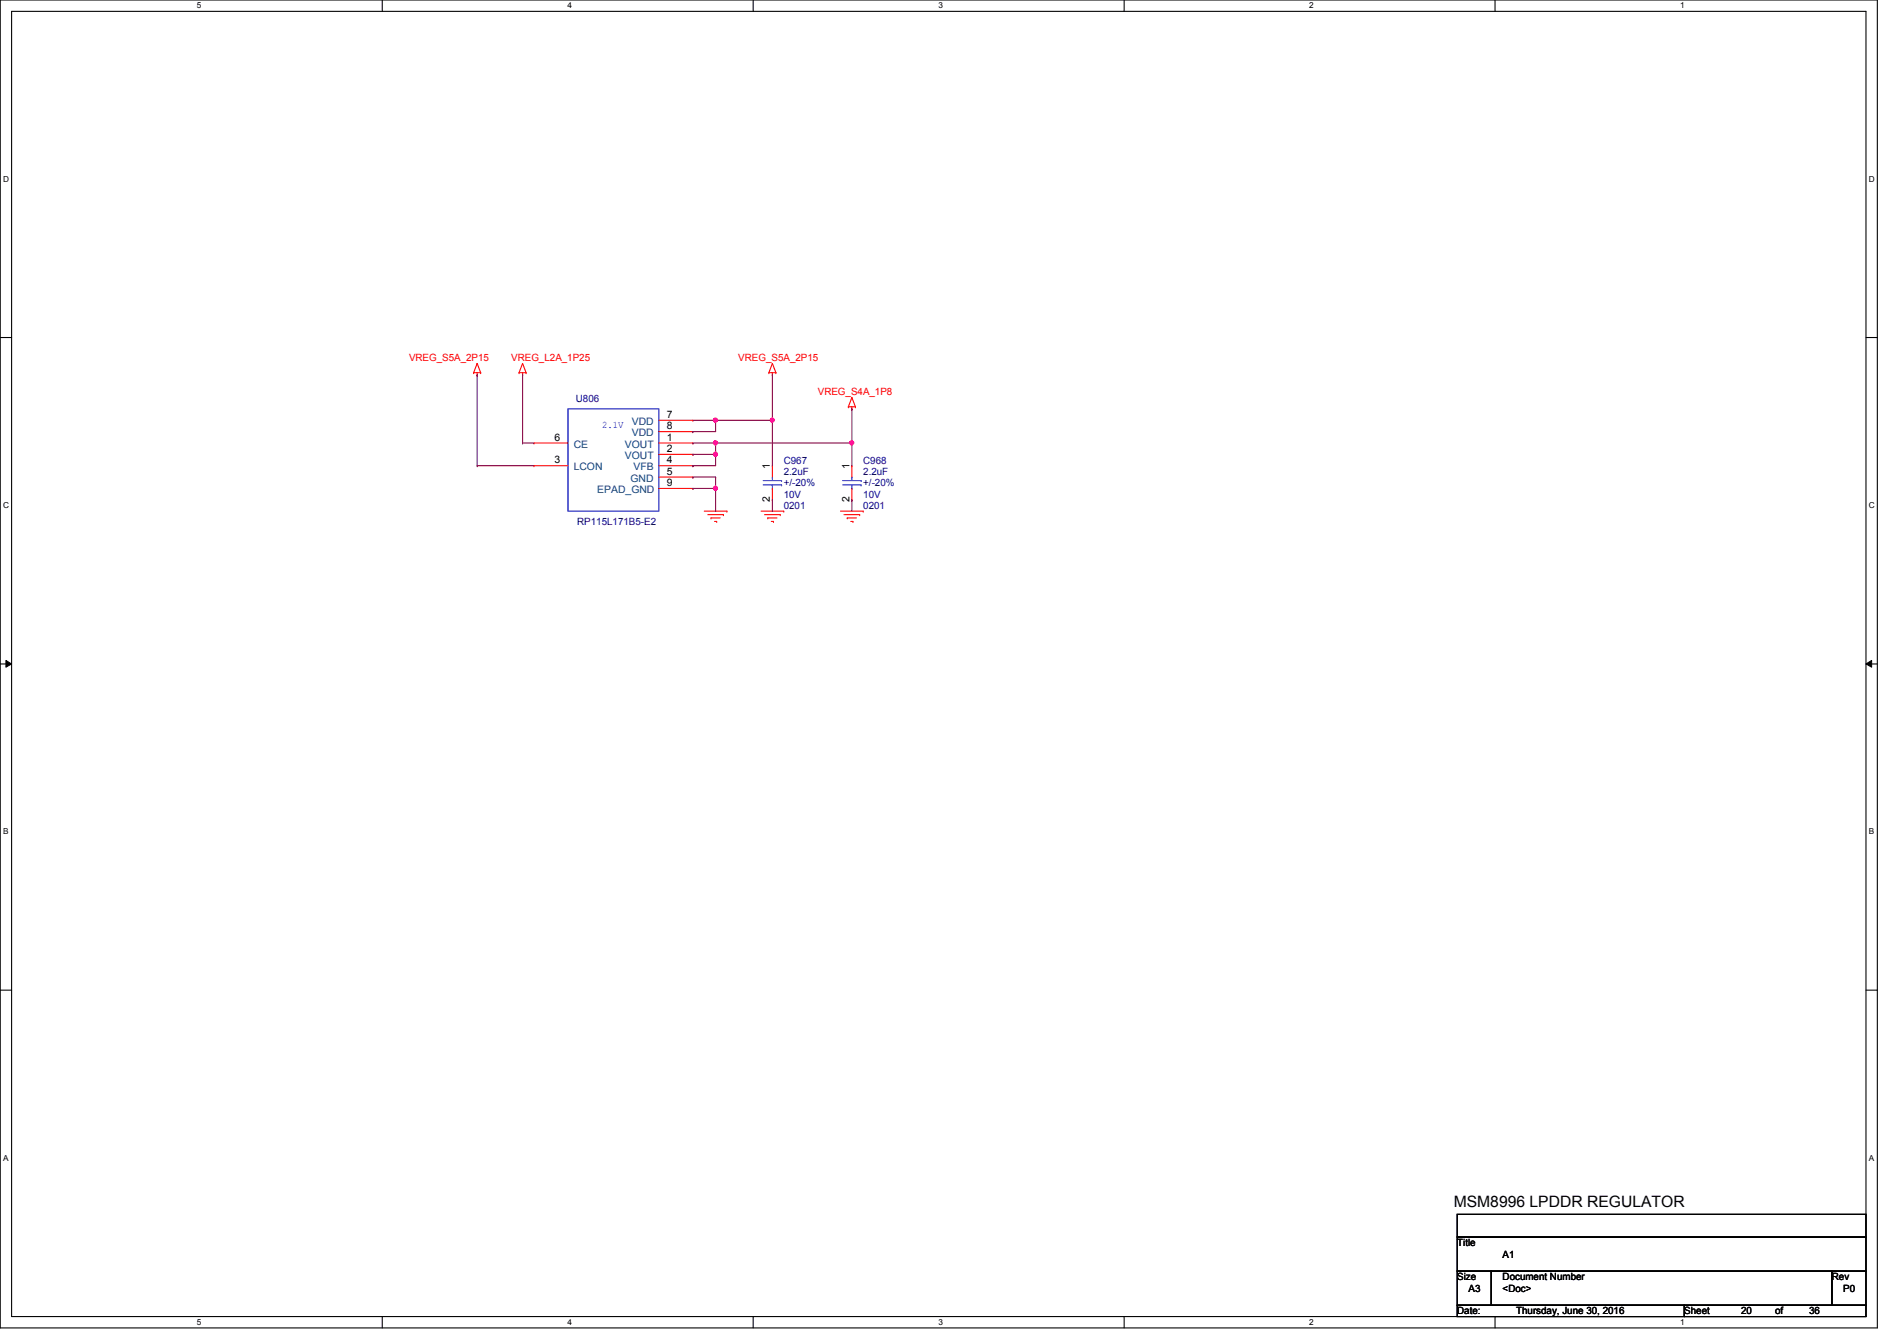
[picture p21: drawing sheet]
<svg xmlns="http://www.w3.org/2000/svg" width="297mm" height="210mm" viewBox="0 0 297 210" stroke-linecap="round" stroke-linejoin="round" font-family="sans-serif">
<defs><g id="words">
<text font-size="2.5" x="227.6" y="188.9">MSM8996 LPDDR REGULATOR</text>
<g font-size="1.6" fill="#f00">
<text x="64" y="56.6">VREG_S5A_2P15</text>
<text x="80" y="56.6">VREG_L2A_1P25</text>
<text x="115.6" y="56.6">VREG_S5A_2P15</text>
<text x="128.1" y="61.9">VREG_S4A_1P8</text>
</g>
<g font-size="1.6" fill="#000080">
<text x="90.2" y="62.9">U806</text>
<text x="122.7" y="72.6">C967</text>
<text x="122.7" y="74.3">2.2uF</text>
<text x="122.7" y="77.9">10V</text>
<text x="122.7" y="76.1">+/-20%</text>
<text x="135.2" y="72.6">C968</text>
<text x="135.2" y="74.3">2.2uF</text>
<text x="135.2" y="77.9">10V</text>
<text x="135.2" y="76.1">+/-20%</text>
<text x="90.4" y="82.2">RP115L171B5-E2</text>
<text x="122.7" y="79.7">0201</text>
<text x="135.2" y="79.7">0201</text>
</g>
<g font-size="1.6">
<text x="104.4" y="65.4">7</text>
<text x="86.8" y="69">6</text>
<text x="104.4" y="69">1</text>
<text x="104.4" y="70.7">2</text>
<text x="104.4" y="67.2">8</text>
<text x="86.8" y="72.5">3</text>
<text x="104.4" y="72.5">4</text>
<text x="104.4" y="74.3">5</text>
<text x="104.4" y="76.1">9</text>
<text x="120.6" y="73.4" transform="rotate(-90 120.6 73.4)">1</text>
<text x="133" y="73.4" transform="rotate(-90 133 73.4)">1</text>
<text x="120.6" y="78.6" transform="rotate(-90 120.6 78.6)">2</text>
<text x="133" y="78.6" transform="rotate(-90 133 78.6)">2</text>
<text x="228.2" y="195.1">Title</text>
<text x="235.3" y="196.8">A1</text>
<text x="228.2" y="200.4">Size</text>
<text x="230" y="202.2">A3</text>
<text x="235.3" y="200.4">Document Number</text>
<text x="235.3" y="202.2">&lt;Doc&gt;</text>
<text x="286.8" y="200.4">Rev</text>
<text x="288.6" y="202.2">P0</text>
<text x="228.2" y="205.7">Date:</text>
<text x="237.4" y="205.7">Thursday, June 30, 2016</text>
<text x="263.7" y="205.7">Sheet</text>
<text x="272.6" y="205.7">20</text>
<text x="278" y="205.7">of</text>
<text x="283.3" y="205.7">36</text>
</g>
<g font-size="1.6" fill="#004080">
<text x="89.8" y="70.1">CE</text>
<text x="97.8" y="70.1">VOUT</text>
<text x="97.8" y="71.8">VOUT</text>
<text x="98.9" y="66.5">VDD</text>
<text x="98.9" y="68.3">VDD</text>
<text x="89.8" y="73.6">LCON</text>
<text x="93.5" y="77.2">EPAD_GND</text>
<text x="98.7" y="75.4">GND</text>
<text x="99.2" y="73.6">VFB</text>
</g>
<text font-size="1.6" fill="#00f" x="94.3" y="67">2.1V</text>
<g font-size="1.3">
<text x="30.8" y="1.3">5</text>
<text x="88.9" y="1.3">4</text>
<text x="146.9" y="1.3">3</text>
<text x="205" y="1.3">2</text>
<text x="263.1" y="1.3">1</text>
<text x=".5" y="28.4">D</text>
<text x="292.6" y="28.4">D</text>
<text x=".5" y="79.5">C</text>
<text x="292.6" y="79.5">C</text>
<text x=".5" y="130.6">B</text>
<text x="292.6" y="130.6">B</text>
<text x=".5" y="181.7">A</text>
<text x="292.6" y="181.7">A</text>
<text x="30.8" y="207.4">5</text>
<text x="88.9" y="207.4">4</text>
<text x="146.9" y="207.4">3</text>
<text x="205" y="207.4">2</text>
<text x="263.1" y="207.4">1</text>
</g>
</g></defs>
<path d="M0 0h294v207.9h-294zM1.8 1.8h290.4v204.3h-290.4z" fill="none" stroke="#000" stroke-width=".17"/>
<g fill="#fff">
<path d="M30.8 .2h.7v1.4h-.7z"/>
<path d="M30.8 206.2h.7v1.4h-.7z"/>
</g>
<path d="M59.9 0v1.8M59.9 206.1v1.8" fill="none" stroke="#000" stroke-width=".17"/>
<g fill="#fff">
<path d="M88.9 .2h.6v1.4h-.6z"/>
<path d="M88.9 206.2h.6v1.4h-.6z"/>
</g>
<path d="M117.9 0v1.8M117.9 206.1v1.8" fill="none" stroke="#000" stroke-width=".17"/>
<g fill="#fff">
<path d="M146.9 .2h.7v1.4h-.7z"/>
<path d="M146.9 206.2h.7v1.4h-.7z"/>
</g>
<path d="M176 0v1.8M176 206.1v1.8" fill="none" stroke="#000" stroke-width=".17"/>
<g fill="#fff">
<path d="M205 .2h.7v1.4h-.7z"/>
<path d="M205 206.2h.7v1.4h-.7z"/>
</g>
<path d="M234.1 0v1.8M234.1 206.1v1.8" fill="none" stroke="#000" stroke-width=".17"/>
<g fill="#fff">
<path d="M263.1 .2h.7v1.4h-.7z"/>
<path d="M263.1 206.2h.7v1.4h-.7z"/>
<path d="M.5 27.3h.9v1.4h-.9z"/>
<path d="M292.6 27.3h.9v1.4h-.9z"/>
<path d="M.5 78.4h.9v1.4h-.9z"/>
<path d="M292.6 78.4h.9v1.4h-.9z"/>
</g>
<path d="M0 52.8h1.8M292.2 52.8h1.8" fill="none" stroke="#000" stroke-width=".17"/>
<g fill="#fff">
<path d="M.5 129.5h.8v1.4h-.8z"/>
<path d="M292.6 129.5h.9v1.4h-.9z"/>
</g>
<path d="M0 103.9h1.8M292.2 103.9h1.8" fill="none" stroke="#000" stroke-width=".17"/>
<path d="M.9 103.4l.9 .5-.9 .5zM292.2 103.9l.9-.5v1z" fill="#000"/>
<path d="M.9 103.4l.9 .5-.9 .5zM292.2 103.9l.9-.5v1z" fill="none" stroke="#000" stroke-width=".16"/>
<g fill="#fff">
<path d="M.5 180.5h.8v1.4h-.8z"/>
<path d="M292.6 180.5h.9v1.4h-.9z"/>
</g>
<path d="M0 155h1.8M292.2 155h1.8M228.2 190.1h64v3.5h-64zM228.2 193.6h64v5.4h-64zM228.2 199h5.3v5.3h-5.3zM233.5 199h53.3v5.3h-53.3zM286.8 199h5.4v5.3h-5.4zM228.2 204.3h35.5v1.8h-35.5zM263.7 204.3h28.5v1.8h-28.5z" fill="none" stroke="#000" stroke-width=".17"/>
<g fill="none" stroke="#f00" stroke-width=".17">
<path d="M74.2 58.3h.1M74.2 58.3h1.1M74.7 58.7h.1M74.7 56.9h.1M74.7 58.3v.4M74.7 56.9l-.5 1.4M74.7 56.9l.6 1.4M75.3 58.3h.1M81.3 58.3h.1M81.3 58.3h1.1M81.8 58.7h.1M81.8 56.9h.1"/>
<path d="M81.8 58.3v.4M81.8 56.9l-.5 1.4M81.8 56.9l.6 1.4M82.4 58.3h.1M120.4 58.3h.1M120.4 58.3h1.1M120.9 58.7h.1M120.9 56.9h.1M120.9 58.3v.4M120.9 56.9l-.5 1.4M120.9 56.9l.6 1.4M121.5 58.3h.1"/>
<path d="M83.6 72.9h.1M83.6 69.3h.1M83.6 69.3h5.3M83.6 72.9h5.3M103.2 69.3h5.3M103.2 71.1h5.3M103.2 72.9h5.3M103.2 74.7h5.3M103.2 65.8h5.3M103.2 67.6h5.3M103.2 76.5h5.3M108.5 69.3h.1"/>
<path d="M108.5 71.1h.1M108.5 72.9h.1M108.5 74.7h.1M108.5 65.8h.1M108.5 67.6h.1M108.5 76.5h.1M120.9 72.9h.1M120.9 78.2h.1M120.9 72.9v1.8M120.9 76.5v1.7M132.8 63.7h.1M132.8 63.7h1.1"/>
<path d="M133.4 64h.1M133.4 62.2h.1M133.4 72.9h.1M133.4 78.2h.1M133.4 63.7v.3M133.4 72.9v1.8M133.4 76.5v1.7M133.4 62.2l-.6 1.5M133.4 62.2l.5 1.5M133.9 63.7h.1M110.3 80h3.5M110.8 80.6h2.5"/>
<path d="M111.3 81.1h.1M111.3 81.1h1.5M111.9 81.6h.3M112.2 81.6h.1M113.3 80.6h.1M113.8 80h.1M119.2 80h3.5M119.7 80.6h2.5M120.2 81.1h.1M120.2 81.1h1.5M120.8 81.6h.3M121.1 81.6h.1"/>
<path d="M122.2 80.6h.1M122.7 80h.1M131.6 80h3.6M132.2 80.6h2.4M132.7 81.1h.1M132.7 81.1h1.4M133.2 81.6h.4M133.6 81.6h.1M134.6 80.6h.1M135.2 80h.1"/>
</g>
<g fill="none" stroke="#00f" stroke-width=".17">
<path d="M88.9 64h14.3v16h-14.3zM119.5 75.2h2.9M119.5 75.9h2.9M120.9 74.7h.1M120.9 76.5h.1M120.9 74.7v.5M120.9 75.9v.6M122.4 75.2h.1M122.4 75.9h.1M131.9 75.2h2.9M131.9 75.9h2.9M133.4 74.7h.1"/>
<path d="M133.4 76.5h.1M133.4 74.7v.5M133.4 75.9v.6M134.8 75.2h.1M134.8 75.9h.1"/>
</g>
<path d="M108.5 67.6h.1M108.5 67.6h3.6M108.5 65.8h3.6M112.1 65.8h.1" fill="none" stroke="#800040" stroke-width=".17"/>
<circle cx="112" cy="65.8" r=".32" fill="#f0f"/>
<circle cx="112" cy="65.8" r=".32" fill="none" stroke="#f0f" stroke-width=".17"/>
<path d="M120.9 58.7h.1M120.9 58.7v7.1M108.5 69.3h.1M108.5 69.3h3.6M112.1 65.8h.1M112.1 65.8v1.8" fill="none" stroke="#800040" stroke-width=".17"/>
<circle cx="112" cy="69.3" r=".32" fill="#f0f"/>
<circle cx="112" cy="69.3" r=".32" fill="none" stroke="#f0f" stroke-width=".17"/>
<path d="M108.5 72.9h.1M108.5 71.1h.1M108.5 72.9h3.6M112.1 69.3h.1M112.1 69.3v1.8h-3.6" fill="none" stroke="#800040" stroke-width=".17"/>
<circle cx="112" cy="71.1" r=".32" fill="#f0f"/>
<circle cx="112" cy="71.1" r=".32" fill="none" stroke="#f0f" stroke-width=".17"/>
<path d="M112.1 71.1h.1M112.1 69.3h.1M112.1 71.1v1.8M133.4 64h.1M133.4 64v5.3h-21.3" fill="none" stroke="#800040" stroke-width=".17"/>
<circle cx="133.4" cy="69.3" r=".32" fill="#f0f"/>
<circle cx="133.4" cy="69.3" r=".32" fill="none" stroke="#f0f" stroke-width=".17"/>
<path d="M108.5 74.7h.1M108.5 76.5h.1M108.5 74.7h3.6M112.1 74.7h.1M112.1 74.7v1.8h-3.6" fill="none" stroke="#800040" stroke-width=".17"/>
<circle cx="112" cy="76.4" r=".32" fill="#f0f"/>
<circle cx="112" cy="76.4" r=".32" fill="none" stroke="#f0f" stroke-width=".17"/>
<path d="M112.1 76.5h.1M112.1 76.5v3.5M120.9 65.8h.1M120.9 65.8v7.1" fill="none" stroke="#800040" stroke-width=".17"/>
<circle cx="120.9" cy="65.8" r=".32" fill="#f0f"/>
<circle cx="120.9" cy="65.8" r=".32" fill="none" stroke="#f0f" stroke-width=".17"/>
<g fill="none" stroke="#800040" stroke-width=".17">
<path d="M74.7 58.7h.1M74.7 58.7v14.2M81.8 58.7h.1M81.8 58.7v10.6M74.7 72.9h.1M74.7 72.9h8.9M81.8 69.3h.1M81.8 69.3h1.8M112.1 65.8h8.8M120.9 78.2h.1M120.9 65.8h.1M120.9 78.2v1.8"/>
<path d="M133.4 69.3h.1M133.4 78.2h.1M133.4 69.3v3.6M133.4 78.2v1.8"/>
</g>
<circle cx="112" cy="65.8" r=".32" fill="#f0f"/>
<circle cx="112" cy="65.8" r=".32" fill="none" stroke="#f0f" stroke-width=".17"/>
<circle cx="112" cy="69.3" r=".32" fill="#f0f"/>
<circle cx="112" cy="69.3" r=".32" fill="none" stroke="#f0f" stroke-width=".17"/>
<circle cx="112" cy="71.1" r=".32" fill="#f0f"/>
<circle cx="112" cy="71.1" r=".32" fill="none" stroke="#f0f" stroke-width=".17"/>
<circle cx="133.4" cy="69.3" r=".32" fill="#f0f"/>
<circle cx="133.4" cy="69.3" r=".32" fill="none" stroke="#f0f" stroke-width=".17"/>
<circle cx="112" cy="76.4" r=".32" fill="#f0f"/>
<circle cx="112" cy="76.4" r=".32" fill="none" stroke="#f0f" stroke-width=".17"/>
<circle cx="120.9" cy="65.8" r=".32" fill="#f0f"/>
<circle cx="120.9" cy="65.8" r=".32" fill="none" stroke="#f0f" stroke-width=".17"/>
<use href="#words"/>
</svg>
